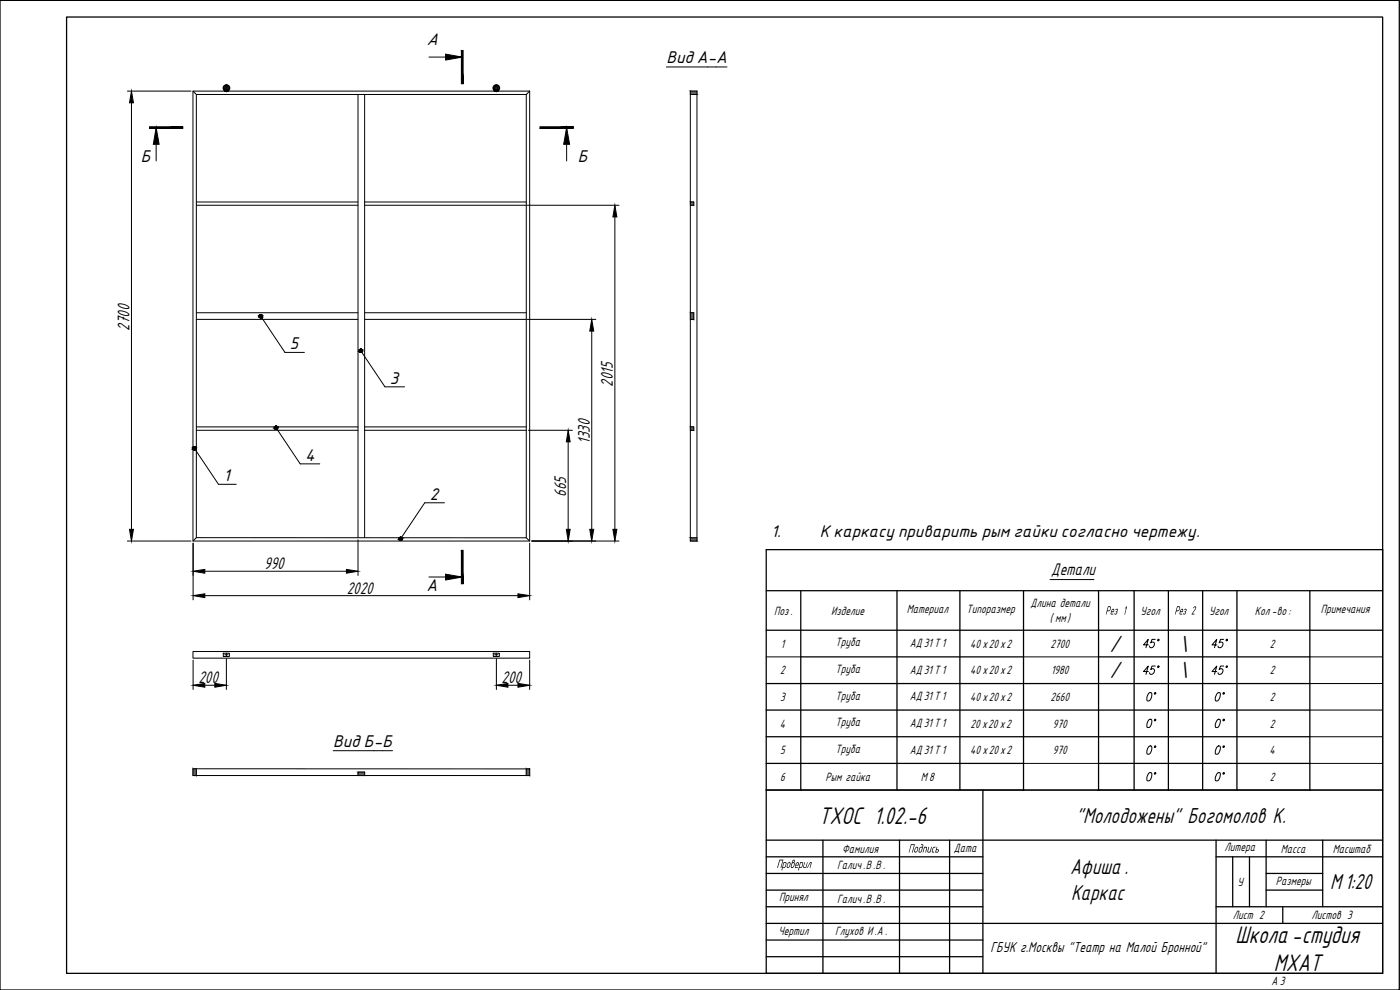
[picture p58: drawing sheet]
<svg xmlns="http://www.w3.org/2000/svg" width="420mm" height="297mm" viewBox="0 0 420 297" stroke-linecap="round" stroke-linejoin="round" font-family="sans-serif">
<defs><g id="words">
<g font-size="8">
<text x="245.7" y="247.1">ТХОС 1.02.-6</text>
<text x="370.8" y="282.9">Школа-студия</text>
<text x="382.3" y="291.2">МХАТ</text>
</g>
<g font-size="7.9">
<text x="333" y="195.5">/</text>
<text x="353.8" y="195.5">\</text>
<text x="333" y="203.5">/</text>
<text x="353.8" y="203.5">\</text>
</g>
<g font-size="7.2">
<text x="322.9" y="246.8">&quot;Молодожены&quot; Богомолов К.</text>
<text x="321.2" y="262.4">Афиша.</text>
<text x="321.4" y="269.9">Каркас</text>
<text x="399.2" y="266.8">М1:20</text>
</g>
<g font-size="6.2">
<text x="347.8" y="211.7" transform="rotate(-90 347.8 211.7)">0°</text>
<text x="368.3" y="211.7" transform="rotate(-90 368.3 211.7)">0°</text>
<text x="347.8" y="235.7" transform="rotate(-90 347.8 235.7)">0°</text>
<text x="368.3" y="235.7" transform="rotate(-90 368.3 235.7)">0°</text>
</g>
<g font-size="5.7">
<text x="341.8" y="195.4">45°</text>
<text x="362.7" y="195.4">45°</text>
<text x="341.8" y="203.6">45°</text>
<text x="362.7" y="203.6">45°</text>
<text x="342.9" y="219.4">0°</text>
<text x="363.4" y="219.4">0°</text>
<text x="342.9" y="227.5">0°</text>
<text x="363.4" y="227.5">0°</text>
</g>
<g font-size="5.6">
<text x="38.9" y="99.2" transform="rotate(-90 38.9 99.2)">2700</text>
<text x="183.9" y="116.1" transform="rotate(-90 183.9 116.1)">2015</text>
<text x="177" y="133.2" transform="rotate(-90 177 133.2)">1330</text>
<text x="169.9" y="149.1" transform="rotate(-90 169.9 149.1)">665</text>
<text x="79.3" y="170.8">990</text>
<text x="315.5" y="172.5">Детали</text>
<text x="104.1" y="178.1">2020</text>
<text x="59.6" y="205">200</text>
<text x="150.5" y="205">200</text>
</g>
<g font-size="4.9">
<text x="128" y="13.4">А</text>
<text x="200" y="19">Вид А-А</text>
<text x="42.2" y="48.5">Б</text>
<text x="173.4" y="48.5">Б</text>
<text x="87" y="104.8">5</text>
<text x="117" y="115.2">3</text>
<text x="91.6" y="138.3">4</text>
<text x="67.1" y="144.4">1</text>
<text x="129" y="149.9">2</text>
<text x="231.4" y="161.1">1.</text>
<text x="246.1" y="161.1">К каркасу приварить рым гайки согласно чертежу.</text>
<text x="128" y="177.4">А</text>
<text x="100" y="224.2">Вид Б-Б</text>
</g>
<text font-size="4.8" x="297.3" y="285.6">ГБУК г.Москвы &quot;Театр на Малой Бронной&quot;</text>
<g font-size="4">
<text x="232.3" y="184.4">Поз.</text>
<text x="249.5" y="184.4">Изделие</text>
<text x="272.1" y="184.1">Материал</text>
<text x="290.1" y="184.1">Типоразмер</text>
<text x="309.2" y="182.1">Длина детали</text>
<text x="331.7" y="184.4">Рез</text>
<text x="336.9" y="184.4">1</text>
<text x="342.3" y="184.4">Угол</text>
<text x="352.4" y="184.4">Рез 2</text>
<text x="362.8" y="184.4">Угол</text>
<text x="376.6" y="184.4">Кол-во:</text>
<text x="396.4" y="184.1">Примечания</text>
<text x="315.1" y="186.5">( мм)</text>
<text x="234.3" y="194.3">1</text>
<text x="250.7" y="194">Труба</text>
<text x="273" y="194.1">АД 31Т 1</text>
<text x="291.2" y="194.3">40 х20 х2</text>
<text x="315.3" y="194.3">2700</text>
<text x="381.1" y="194.3">2</text>
<text x="234.1" y="202.3">2</text>
<text x="250.7" y="202">Труба</text>
<text x="273" y="202.1">АД 31Т 1</text>
<text x="291.2" y="202.3">40 х20 х2</text>
<text x="315.5" y="202.3">1980</text>
<text x="381.1" y="202.3">2</text>
<text x="250.7" y="210">Труба</text>
<text x="234.1" y="210.3">3</text>
<text x="273" y="210.1">АД 31Т 1</text>
<text x="291.2" y="210.3">40 х20 х2</text>
<text x="315.3" y="210.3">2660</text>
<text x="381.1" y="210.3">2</text>
<text x="234" y="218.3">4</text>
<text x="250.7" y="218">Труба</text>
<text x="273" y="218.1">АД 31Т 1</text>
<text x="291.3" y="218.3">20 х20 х2</text>
<text x="316" y="218.3">970</text>
<text x="381.1" y="218.3">2</text>
<text x="234.1" y="226.3">5</text>
<text x="250.7" y="226">Труба</text>
<text x="273" y="226.1">АД 31Т 1</text>
<text x="291.2" y="226.3">40 х20 х2</text>
<text x="316" y="226.3">970</text>
<text x="381" y="226.3">4</text>
<text x="234.1" y="234.3">6</text>
<text x="247.7" y="234.3">Рым гайка</text>
<text x="276.4" y="234.3">М8</text>
<text x="381.1" y="234.3">2</text>
<text x="252.7" y="255.8">Фамилия</text>
<text x="272.5" y="255.8">Подпись</text>
<text x="286.3" y="255.6">Дата</text>
<text x="367.5" y="255.4">Литера</text>
<text x="384.4" y="255.8">Масса</text>
<text x="400" y="255.8">Масштаб</text>
<text x="233" y="260.4">Проверил</text>
<text x="251.2" y="260.8">Галич.В.В.</text>
<text x="371.3" y="265.8">У</text>
<text x="382.9" y="265.5">Размеры</text>
<text x="233.8" y="270.5">Принял</text>
<text x="251.2" y="270.8">Галич.В.В.</text>
<text x="370" y="275.8">Лист 2</text>
<text x="393.6" y="275.8">Листов 3</text>
<text x="233.6" y="280.4">Чертил</text>
<text x="250.6" y="280.4">Глухов И.А.</text>
<text x="381.6" y="295.6">А 3</text>
</g>
</g></defs>
<!-- layer: 0 -->
<g fill="#636466" stroke="#636466" stroke-width=".3">
<path d="M207.2 60.6h1z"/>
<path d="M207.2 60.6h1v1z"/>
<path d="M207.2 93.8h1z"/>
<path d="M207.2 93.8h1v2z"/>
<path d="M207.2 128.1h1z"/>
<path d="M207.2 128.1h1v1z"/>
<path d="M57.9 230.7h1z"/>
<path d="M157.9 230.7h1.1z"/>
<path d="M107.4 231.7h2z"/>
<path d="M57.9 230.7h1v2z"/>
<path d="M107.4 231.7h2v1z"/>
<path d="M157.9 230.7h1.1v2z"/>
<path d="M207.2 27.3l2 1v-1zM207.2 27.3l2 1h-2z"/>
<path d="M207.2 61.6h1zM207.2 60.6l1 1h-1z"/>
<path d="M207.2 95.8h1zM207.2 93.8l1 2h-1z"/>
<path d="M207.2 129.1h1zM207.2 128.1l1 1h-1z"/>
<path d="M207.2 161.4l2 .9v-.9zM207.2 161.4l2 .9h-2z"/>
<path d="M57.9 232.7h1zM57.9 230.7l1 2h-1z"/>
<path d="M107.4 232.7h2zM107.4 231.7l2 1h-2z"/>
<path d="M157.9 232.7h1.1zM157.9 230.7l1.1 2h-1.1z"/>
</g>
<g fill="none" stroke="#000" stroke-width=".3">
<path d="M128.7 17.1h10M46.9 38.3v10M57.9 27.3h101.1v135h-101.1zM57.9 27.3l1 1M58.9 28.3v133l99 .1v-133.1M58.9 28.3h99M107.4 28.3v133M109.4 28.3v133M159 27.3l-1.1 1M170.1 38.3v10M207.2 27.3h2v135h-2zM207.2 28.3h2"/>
<path d="M58.9 60.6h48.5M58.9 61.6h48.5M109.4 60.6h48.5M109.4 61.6h48.5M207.2 60.6h1v1h-1M58.9 93.8h48.5M58.9 95.8h48.5M109.4 93.8h48.5M109.4 95.8h48.5M207.2 93.8h1v2h-1M58.9 128.1h48.5M58.9 129.1h48.5"/>
<path d="M109.4 128.1h48.5M109.4 129.1h48.5M207.2 128.1h1v1h-1M58.9 161.3l-1 1M128.7 173.1h10M157.9 161.4l1.1 .9M207.2 161.4h2M57.9 195.5h101.1v2h-101.1zM67 196h1.8v1h-1.8zM67.4 196.5h1M67.9 196v1M148 196h1.9v1h-1.9z"/>
<path d="M148.4 196.5h1M148.9 196v1M58.9 230.7v2M107.4 232.7v-1h2v1M157.9 230.7v2M159 230.7v2h-101.1v-2h101.1"/>
</g>
<path d="M67.4 26.9h1v.4h-1zM67.5 27.2a.91 .91 0 0 1-.2-1.4 .91 .91 0 0 1 1.4 0 .91 .91 0 0 1-.2 1.4M67.8 26.9a.49 .49 0 0 1-.2-.8 .49 .49 0 0 1 .8 0 .49 .49 0 0 1-.3 .8M148.4 26.9h1v.4h-1zM148.4 27.2a.91 .91 0 0 1-.1-1.4 .91 .91 0 0 1 1.3 0 .91 .91 0 0 1-.1 1.4M148.8 26.9a.49 .49 0 0 1-.2-.8 .49 .49 0 0 1 .7 0 .49 .49 0 0 1-.2 .8" fill="none" stroke="#000" stroke-width=".51"/>
<path d="M67.9 25.3v2.3M148.9 25.3v2.3" fill="none" stroke="#000" stroke-width=".3"/>
<g fill="none" stroke="#000" stroke-width=".38">
<path d="M0 .1h419.9v296.9h-419.9zM20 5.1h395v286.9h-395zM230 237.1h185v54.9h-185zM295 237.1v54.9M230 252.1h185M230 257.1h65M247 252.1v39.9M270 252.1v39.9M285 252.1v39.9M365 257.1h50M365 252.1v39.9M370 257.1v15"/>
<path d="M375 257.1v15M380 252.1v20M397 252.1v20M230 262.1h65M230 267.1h65M230 272.1h65M230 277.1h185M365 272.1h50M380 262.1h17M380 267.1h17M385 272.1v5M230 282.1h65"/>
<path d="M230 287h65"/>
</g>
<g fill="#000">
<path d="M241.4 258.7l.2 .1-.3 1.3 .5 .1 .6-1.5-.5 1.7-.9-.1zM243 258.8l.6-.1-.4 1.7-.2-.1 .4-1.4h-.2l-1 1.5zM278.6 254.2l.2-.1-.3 1.4 .6 .1 .3-1.4 .3-.1-.6 1.7h-.6l-.2-.2zM280 254.3l.2-.2h.6l-.1 .2-.6 .2-.2 1 .4 .1v.2l-.6-.2z"/>
<path d="M240.1 258.8l.7-.1 .2 .5-.3 1-.8 .2-.4 .8zM240.3 258.9l-.4 1.3 .7-.2 .2-1z"/>
<path d="M281.1 254.1h.2l-.2 .7h.5l.2 .5-.4 .5h-.7zM281.1 255l-.2 .6 .6-.1 .1-.3z"/>
</g>
<g fill="none" stroke="#000" stroke-width=".3">
<path d="M38.2 27.3h19.1M39.5 30.8v128M158.2 61.6h27.6M184.5 65.1v93.7M158.2 95.8h20.6M177.6 99.3v59.5M158.6 129.1h13.2M170.5 132.6v26.2M38.2 162.3h19.1M58 163v17M61.5 178.7h93.9M61.5 171.4h42.5"/>
<path d="M107.4 162v10.7M159 163v17M159.6 162.3h26.2M58 198.1v8.8M67.9 197.6v9.3M149 197.6v9.3M159 198.1v8.8M61.5 205.6h3M152.4 205.6h3"/>
</g>
<g fill="#000" stroke="#000" stroke-width=".3">
<path d="M39.5 27.3l.5 3.5h-1.1zM184.5 61.6l.6 3.5h-1.2zM177.6 95.8l.6 3.5h-1.2zM170.5 129.1l.6 3.5h-1.1zM38.9 158.8h1.1l-.5 3.5zM170 158.8h1.1l-.6 3.5zM177 158.8h1.2l-.6 3.5zM183.9 158.8h1.2l-.6 3.5zM58 178.7l3.5-.5v1.1zM58 171.4l3.5-.6v1.2zM104 170.8l3.4 .6-3.4 .6zM155.4 178.2l3.6 .5-3.6 .6z"/>
<path d="M58 205.6l3.5-.6v1.2zM64.5 205l3.4 .6-3.4 .6zM149 205.6l3.4-.6v1.2zM155.4 205l3.6 .6-3.6 .6z"/>
</g>
<path d="M77.8 94.9l.5-.5 .5 .5-.5 .5zM78.3 94.9l7.2 10.8h5.9M107.8 105.3l.5-.5 .5 .5-.5 .4zM108.3 105.3l7.2 10.8h5.9M58.3 134l.5 .5-.5 .5-.5-.5zM58.3 134.5l7.3 10.8h5.3M82.3 128.3l.5-.4 .6 .4-.6 .5zM82.8 128.3l7.3 10.9h5.9M133.4 150.9h-5.9l-7.3 10.8M119.8 161.7l.4-.5 .5 .5-.5 .5z" fill="none" stroke="#000" stroke-width=".3"/>
<g fill="#000" stroke="#000" stroke-width=".3">
<path d="M78.1 95.4h.3zM78.2 94.4h.2zM108.1 105.7h.4zM108.2 104.8h.2zM58.2 135h.3zM58.3 134h.1zM82.7 128.8h.3zM82.8 127.9h.1zM120.1 162.1h.3zM120.1 161.2h.2z"/>
<path d="M78.1 95.4h.3zM78.2 95.4h.2z"/>
<path d="M78.2 94.4h.2zM78.1 94.4h.3z"/>
<path d="M78.1 94.4l.4 .1zM78 94.5h.5z"/>
<path d="M78 94.5h.6zM77.9 94.5h.7z"/>
<path d="M78 95.4h.5zM78 95.4h.4z"/>
<path d="M77.9 94.5l.8 .1zM77.9 94.5l.8 .1z"/>
<path d="M77.9 95.3h.7zM77.9 95.3l.6 .1z"/>
<path d="M77.9 94.6h.8zM77.8 94.6h.9z"/>
<path d="M77.9 95.2h.8zM77.9 95.2l.7 .1z"/>
<path d="M77.8 94.6l.9 .1zM77.8 94.6l.9 .1z"/>
<path d="M77.8 95.2h.9zM77.8 95.2h.9z"/>
<path d="M77.8 94.7l.9 .1zM77.8 94.7l.9 .1z"/>
<path d="M77.8 94.8l1 .1zM77.8 94.8l1 .1z"/>
<path d="M77.8 95l.9 .1zM77.8 95l.9 .1z"/>
<path d="M77.8 95.1h.9zM77.8 95.1l.9 .1z"/>
<path d="M77.8 94.9h1zM77.8 94.9l.9 .1z"/>
<path d="M108.1 105.7h.3zM108.2 105.7h.2z"/>
<path d="M108.2 104.8h.3zM108.1 104.8h.4z"/>
<path d="M108.1 104.8h.4zM108 104.8h.5z"/>
<path d="M108 104.8l.6 .1zM108 104.8l.6 .1z"/>
<path d="M108 105.7h.5zM108 105.7h.5z"/>
<path d="M107.9 104.9h.8zM107.9 104.9h.8z"/>
<path d="M107.9 105.6h.7zM107.9 105.6l.6 .1z"/>
<path d="M107.9 104.9l.8 .1zM107.9 104.9l.8 .1z"/>
<path d="M107.9 105.6h.8zM107.9 105.6h.7z"/>
<path d="M107.9 105l.9 .1zM107.9 105l.9 .1z"/>
<path d="M107.9 105.5h.8zM107.9 105.5l.8 .1z"/>
<path d="M107.8 105.1l1 .1zM107.8 105.1l1 .1z"/>
<path d="M107.8 105.2l1 .1zM107.8 105.2l1 .1z"/>
<path d="M107.8 105.4h1zM107.8 105.4h1z"/>
<path d="M107.8 105.4h1zM107.8 105.4l.9 .1z"/>
<path d="M107.8 105.3h1zM107.8 105.3l1 .1z"/>
<path d="M58.2 135h.2zM58.3 135h.1z"/>
<path d="M58.3 134h.2zM58.2 134h.3z"/>
<path d="M58.2 134l.4 .1zM58.1 134.1h.5z"/>
<path d="M58.1 134.1h.5zM58 134.1h.6z"/>
<path d="M58.1 134.9h.5zM58.1 134.9l.4 .1z"/>
<path d="M58 134.1l.7 .1zM58 134.1l.7 .1z"/>
<path d="M58 134.9h.6zM58 134.9h.6z"/>
<path d="M58 134.2l.8 .1zM58 134.2l.8 .1z"/>
<path d="M58 134.8h.7zM58 134.8l.6 .1z"/>
<path d="M57.9 134.3h.9zM57.9 134.3h.9z"/>
<path d="M57.9 134.7h.9zM57.9 134.7l.8 .1z"/>
<path d="M57.9 134.3l.9 .1zM57.9 134.3l.9 .1z"/>
<path d="M57.8 134.4l1 .1zM57.8 134.4l1 .1z"/>
<path d="M57.8 134.6l1 .1zM57.8 134.6l1 .1z"/>
<path d="M57.9 134.7h.9zM57.9 134.7h.9z"/>
<path d="M57.8 134.5h1zM57.8 134.5l1 .1z"/>
<path d="M82.7 128.8h.2zM82.8 128.8h.1z"/>
<path d="M82.8 127.9h.2zM82.7 127.9h.3z"/>
<path d="M82.7 127.9h.4zM82.6 127.9h.5z"/>
<path d="M82.6 127.9l.6 .1zM82.6 127.9l.6 .1z"/>
<path d="M82.6 128.8h.5zM82.6 128.8h.4z"/>
<path d="M82.5 128h.7zM82.5 128h.7z"/>
<path d="M82.5 128.7h.7zM82.5 128.7l.6 .1z"/>
<path d="M82.5 128l.8 .1zM82.4 128.1h.9z"/>
<path d="M82.5 128.7h.7zM82.5 128.7h.7z"/>
<path d="M82.4 128.1l.9 .1zM82.4 128.1l.9 .1z"/>
<path d="M82.4 128.6h.9zM82.4 128.6l.8 .1z"/>
<path d="M82.4 128.2l1 .1zM82.4 128.2l1 .1z"/>
<path d="M82.4 128.5h.9zM82.4 128.5l.9 .1z"/>
<path d="M82.3 128.3h1.1zM82.3 128.3h1.1z"/>
<path d="M82.3 128.3l1.1 .1zM82.3 128.3l1.1 .1z"/>
<path d="M82.3 128.4h1.1zM82.3 128.4l1 .1z"/>
<path d="M120.1 162.1l.2 .1zM120.1 162.2h.2z"/>
<path d="M120.1 161.2h.3zM120.1 161.2h.3z"/>
<path d="M120.1 161.2h.4zM120 161.2h.5z"/>
<path d="M120 161.2l.6 .1zM120 161.2l.6 .1z"/>
<path d="M120 162.1h.5zM120 162.1h.4z"/>
<path d="M119.9 161.3l.7 .1zM119.9 161.3l.7 .1z"/>
<path d="M119.9 162h.7zM119.9 162l.6 .1z"/>
<path d="M119.8 161.4h.9zM119.8 161.4h.9z"/>
<path d="M119.8 162h.8zM119.8 162h.8z"/>
<path d="M119.8 161.4l.9 .1zM119.8 161.4l.9 .1z"/>
<path d="M119.8 161.9h.9zM119.8 161.9l.8 .1z"/>
<path d="M119.8 161.5l.9 .1zM119.8 161.5l.9 .1z"/>
<path d="M119.8 161.6l.9 .1zM119.8 161.6l.9 .1z"/>
<path d="M119.8 161.7h.9zM119.8 161.7h.9z"/>
<path d="M119.8 161.7l.9 .1zM119.8 161.7l.9 .1z"/>
<path d="M119.8 161.8h.9zM119.8 161.8l.9 .1z"/>
</g>
<path d="M315.1 173.9h13.2M230 197.1h10.3M307.2 197.1h22.5M393.1 197.1h21.9M393.1 205.1h21.9M393.1 213h21.9M307.2 229.1h22.5M307.2 237.1h22.5M393.1 221.1h21.9M393.1 229.1h21.9M393.1 237.1h21.9" fill="none" stroke="#000" stroke-width=".3"/>
<g fill="none" stroke="#000" stroke-width=".38">
<path d="M230 177.2h185M240.3 177.2v59.9M269.2 177.2v59.9M288.1 177.2v59.9M307.2 177.2v59.9h-77.2v-72.2h185v72.2M329.7 177.2v59.9h63.4v-59.9M340.4 177.2v59.9M350.6 177.2v59.9M360.9 177.2v59.9M371.2 177.2v59.9M230 189.1h185M240.3 197.1h66.9"/>
<path d="M329.7 197.1h63.4M230 205.1h163.1M230 213h163.1M230 221.1h163.1M230 229.1h77.2M329.7 229.1h63.4"/>
</g>
<!-- layer: 0 -->
<g fill="#000" stroke="#000" stroke-width=".3">
<path d="M46.9 38.3l.9 5h-1.8zM170.1 38.3l.8 5h-1.7z"/>
<path d="M133.7 16.2l5 .9h-5zM133.7 17.1v.9l5-.9z"/>
<path d="M44.9 38.6h10v-.6zM44.9 38h10l-10 .6z"/>
<path d="M138.5 15.1v10h.5zM138.5 15.1h.5v10z"/>
<path d="M162.1 38v.6l9.9-.6zM162.1 38.6l9.9-.6v.6z"/>
<path d="M133.7 172.3l5 .8h-5zM133.7 173.1v.9l5-.9z"/>
<path d="M138.5 165.1l.5 10.1v-10.1zM138.5 165.1l.5 10.1h-.5z"/>
</g>
<!-- layer: _Text -->
<path d="M200 20.1h18.2M100 225.2h17.8" fill="none" stroke="#000" stroke-width=".3"/>
<use href="#words"/>
</svg>
